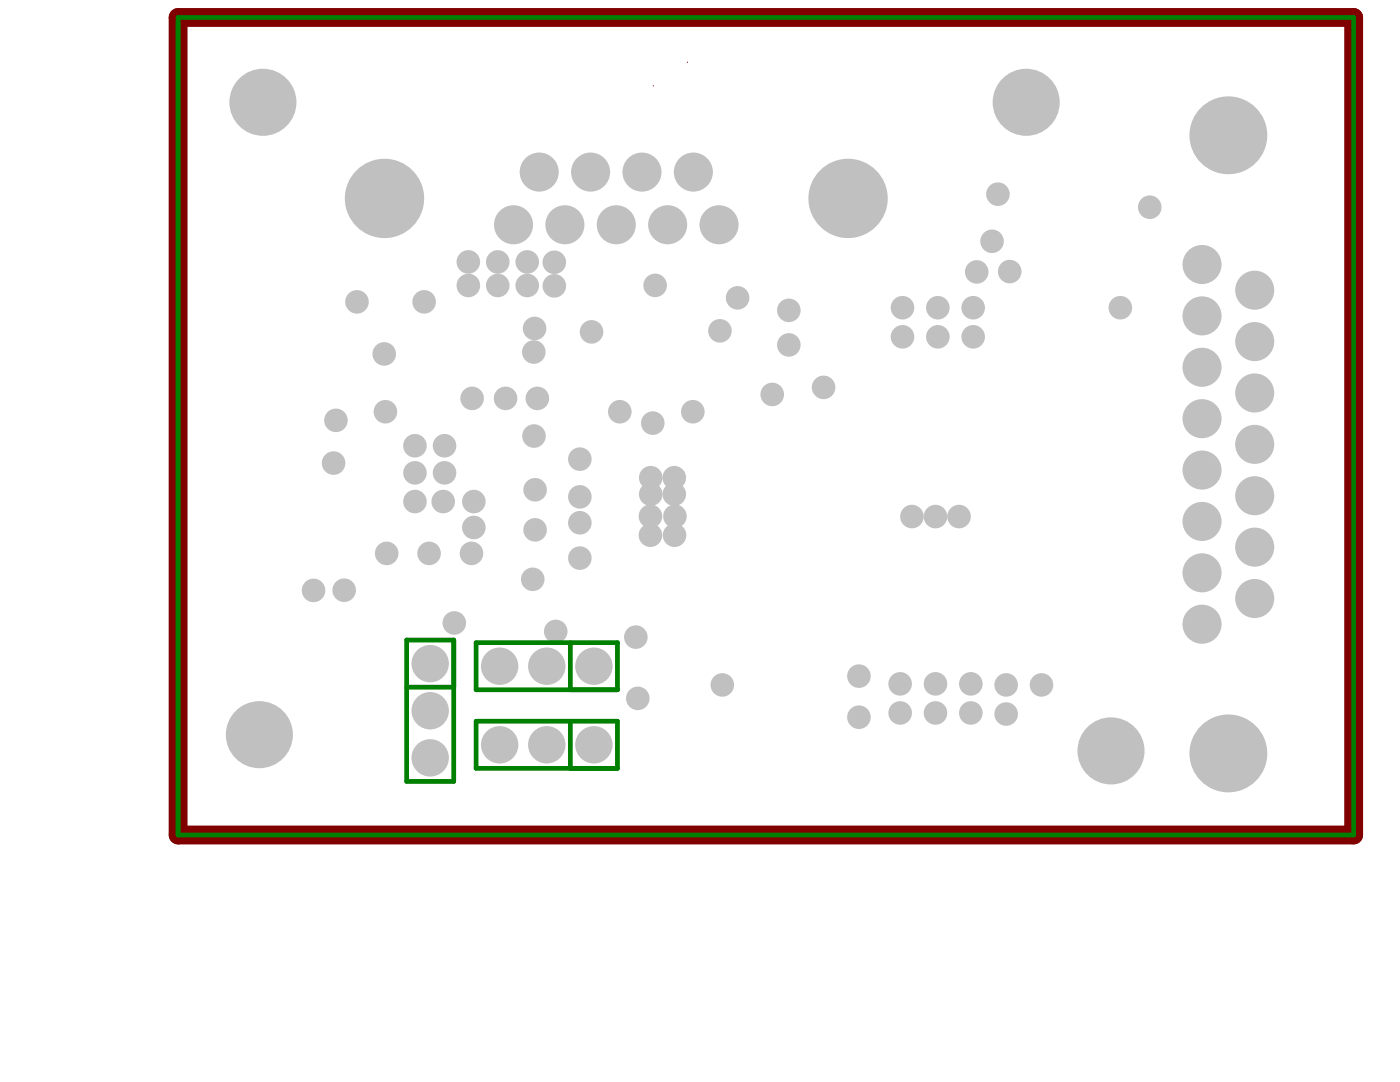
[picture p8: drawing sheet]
<svg xmlns="http://www.w3.org/2000/svg" width="279mm" height="216mm" viewBox="0 0 279 216" stroke-linecap="round" stroke-linejoin="round" font-family="sans-serif">
<path d="M35.5 3.5h234.7v163.1h-234.7z" fill="none" stroke="#800000" stroke-width="3.8"/>
<g fill="#c0c0c0">
<circle cx="106.3" cy="115.6" r="2.35"/>
<circle cx="115.7" cy="111.4" r="2.35"/>
<circle cx="115.7" cy="91.6" r="2.35"/>
<circle cx="106.6" cy="87" r="2.35"/>
<circle cx="115.7" cy="99.1" r="2.35"/>
<circle cx="115.7" cy="104.3" r="2.35"/>
<circle cx="106.8" cy="97.7" r="2.35"/>
<circle cx="106.8" cy="105.7" r="2.35"/>
<circle cx="94.1" cy="110.4" r="2.35"/>
<circle cx="85.6" cy="110.4" r="2.35"/>
<circle cx="77.2" cy="110.4" r="2.35"/>
<circle cx="94.6" cy="105.3" r="2.35"/>
<circle cx="94.6" cy="100.1" r="2.35"/>
<circle cx="93.5" cy="52.3" r="2.35"/>
<circle cx="99.3" cy="52.3" r="2.35"/>
<circle cx="105.2" cy="52.3" r="2.35"/>
<circle cx="110.6" cy="52.3" r="2.35"/>
<circle cx="107.2" cy="79.5" r="2.35"/>
<circle cx="94.2" cy="79.5" r="2.35"/>
<circle cx="100.9" cy="79.5" r="2.35"/>
<circle cx="110.6" cy="57" r="2.35"/>
<circle cx="105.2" cy="57" r="2.35"/>
<circle cx="99.3" cy="57" r="2.35"/>
<circle cx="93.5" cy="57" r="2.35"/>
<circle cx="201.5" cy="54.2" r="2.35"/>
<circle cx="194.9" cy="54.3" r="2.35"/>
<circle cx="106.5" cy="70.2" r="2.35"/>
<circle cx="106.7" cy="65.5" r="2.35"/>
<circle cx="199.2" cy="38.7" r="2.35"/>
<circle cx="198" cy="48.1" r="2.35"/>
<circle cx="229.5" cy="41.3" r="2.35"/>
<circle cx="223.6" cy="61.4" r="2.35"/>
<circle cx="67" cy="83.9" r="2.35"/>
<circle cx="76.9" cy="82.2" r="2.35"/>
<circle cx="84.6" cy="60.2" r="2.35"/>
<circle cx="90.7" cy="124.3" r="2.35"/>
<circle cx="127.3" cy="139.3" r="2.35"/>
<circle cx="126.9" cy="127.1" r="2.35"/>
<circle cx="110.9" cy="126" r="2.35"/>
<circle cx="157.4" cy="68.8" r="2.35"/>
<circle cx="157.4" cy="61.9" r="2.35"/>
<circle cx="154.1" cy="78.7" r="2.35"/>
<circle cx="171.4" cy="134.9" r="2.35"/>
<circle cx="171.4" cy="143.1" r="2.35"/>
<circle cx="164.4" cy="77.3" r="2.35"/>
<circle cx="143.7" cy="66" r="2.35"/>
<circle cx="200.8" cy="136.7" r="2.35"/>
<circle cx="207.9" cy="136.7" r="2.35"/>
<circle cx="200.8" cy="142.5" r="2.35"/>
<circle cx="147.2" cy="59.4" r="2.35"/>
<circle cx="66.6" cy="92.4" r="2.35"/>
<circle cx="71.2" cy="60.2" r="2.35"/>
<circle cx="144.1" cy="136.7" r="2.35"/>
<circle cx="180.1" cy="61.4" r="2.35"/>
<circle cx="187.2" cy="61.4" r="2.35"/>
<circle cx="194.2" cy="61.4" r="2.35"/>
<circle cx="180.1" cy="67.2" r="2.35"/>
<circle cx="187.2" cy="67.2" r="2.35"/>
<circle cx="194.2" cy="67.2" r="2.35"/>
<circle cx="193.7" cy="142.3" r="2.35"/>
<circle cx="186.7" cy="142.3" r="2.35"/>
<circle cx="179.6" cy="142.3" r="2.35"/>
<circle cx="193.7" cy="136.5" r="2.35"/>
<circle cx="186.7" cy="136.5" r="2.35"/>
<circle cx="179.6" cy="136.5" r="2.35"/>
<circle cx="182" cy="103.1" r="2.35"/>
<circle cx="191.4" cy="103.1" r="2.35"/>
<circle cx="88.5" cy="100.1" r="2.35"/>
<circle cx="82.8" cy="100.1" r="2.35"/>
<circle cx="82.8" cy="88.9" r="2.35"/>
<circle cx="82.8" cy="94.4" r="2.35"/>
<circle cx="88.7" cy="94.4" r="2.35"/>
<circle cx="88.7" cy="88.9" r="2.35"/>
<circle cx="130.7" cy="56.9" r="2.35"/>
<circle cx="118.1" cy="66.2" r="2.35"/>
<circle cx="130.3" cy="84.4" r="2.35"/>
<circle cx="123.7" cy="82.2" r="2.35"/>
<circle cx="138.3" cy="82.2" r="2.35"/>
<circle cx="76.7" cy="70.6" r="2.35"/>
<circle cx="68.7" cy="117.8" r="2.35"/>
<circle cx="62.6" cy="117.8" r="2.35"/>
<circle cx="129.8" cy="103" r="2.35"/>
<circle cx="134.7" cy="103" r="2.35"/>
<circle cx="134.6" cy="106.8" r="2.35"/>
<circle cx="129.8" cy="106.8" r="2.35"/>
<circle cx="129.9" cy="98.6" r="2.35"/>
<circle cx="134.6" cy="98.6" r="2.35"/>
<circle cx="134.6" cy="95.3" r="2.35"/>
<circle cx="129.9" cy="95.3" r="2.35"/>
<circle cx="186.7" cy="103.1" r="2.35"/>
<circle cx="52.5" cy="20.4" r="6.7"/>
<circle cx="85.9" cy="141.8" r="3.7"/>
<circle cx="85.9" cy="132.4" r="3.7"/>
<circle cx="109.1" cy="148.6" r="3.7"/>
<circle cx="118.5" cy="148.6" r="3.7"/>
<circle cx="109.1" cy="132.9" r="3.7"/>
<circle cx="118.5" cy="132.9" r="3.7"/>
<circle cx="102.5" cy="44.8" r="3.9"/>
<circle cx="112.7" cy="44.8" r="3.9"/>
<circle cx="133.2" cy="44.8" r="3.9"/>
<circle cx="143.5" cy="44.8" r="3.9"/>
<circle cx="204.8" cy="20.4" r="6.7"/>
<circle cx="239.9" cy="114.3" r="3.9"/>
<circle cx="239.9" cy="104" r="3.9"/>
<circle cx="239.9" cy="83.5" r="3.9"/>
<circle cx="239.9" cy="73.3" r="3.9"/>
<circle cx="239.9" cy="52.8" r="3.9"/>
<circle cx="250.4" cy="109.2" r="3.9"/>
<circle cx="250.4" cy="98.9" r="3.9"/>
<circle cx="250.4" cy="88.7" r="3.9"/>
<circle cx="250.4" cy="78.4" r="3.9"/>
<circle cx="250.4" cy="68.2" r="3.9"/>
<circle cx="51.8" cy="146.6" r="6.7"/>
<circle cx="85.9" cy="151.2" r="3.7"/>
<circle cx="76.7" cy="39.6" r="7.9"/>
<circle cx="107.6" cy="34.3" r="3.9"/>
<circle cx="117.9" cy="34.3" r="3.9"/>
<circle cx="138.4" cy="34.3" r="3.9"/>
<circle cx="169.2" cy="39.6" r="7.9"/>
<circle cx="239.9" cy="124.6" r="3.9"/>
<circle cx="239.9" cy="93.8" r="3.9"/>
<circle cx="239.9" cy="63" r="3.9"/>
<circle cx="99.7" cy="132.9" r="3.7"/>
<circle cx="123" cy="44.8" r="3.9"/>
<circle cx="99.7" cy="148.6" r="3.7"/>
<circle cx="221.7" cy="149.8" r="6.7"/>
<circle cx="128.1" cy="34.3" r="3.9"/>
<circle cx="245.1" cy="150.3" r="7.8"/>
<circle cx="245.1" cy="27" r="7.8"/>
<circle cx="250.4" cy="119.4" r="3.9"/>
<circle cx="250.4" cy="57.9" r="3.9"/>
</g>
<path d="M35.5 3.5h234.7v163.1h-234.7zM81.2 127.7h9.4v28.2h-9.4zM81.2 137.1h9.4M95 128.2h28.2v9.4h-28.2zM113.8 128.2v9.4M95 143.9h28.2v9.4h-28.2zM113.8 143.9v9.4" fill="none" stroke="#008000" stroke-width=".94"/>
</svg>
